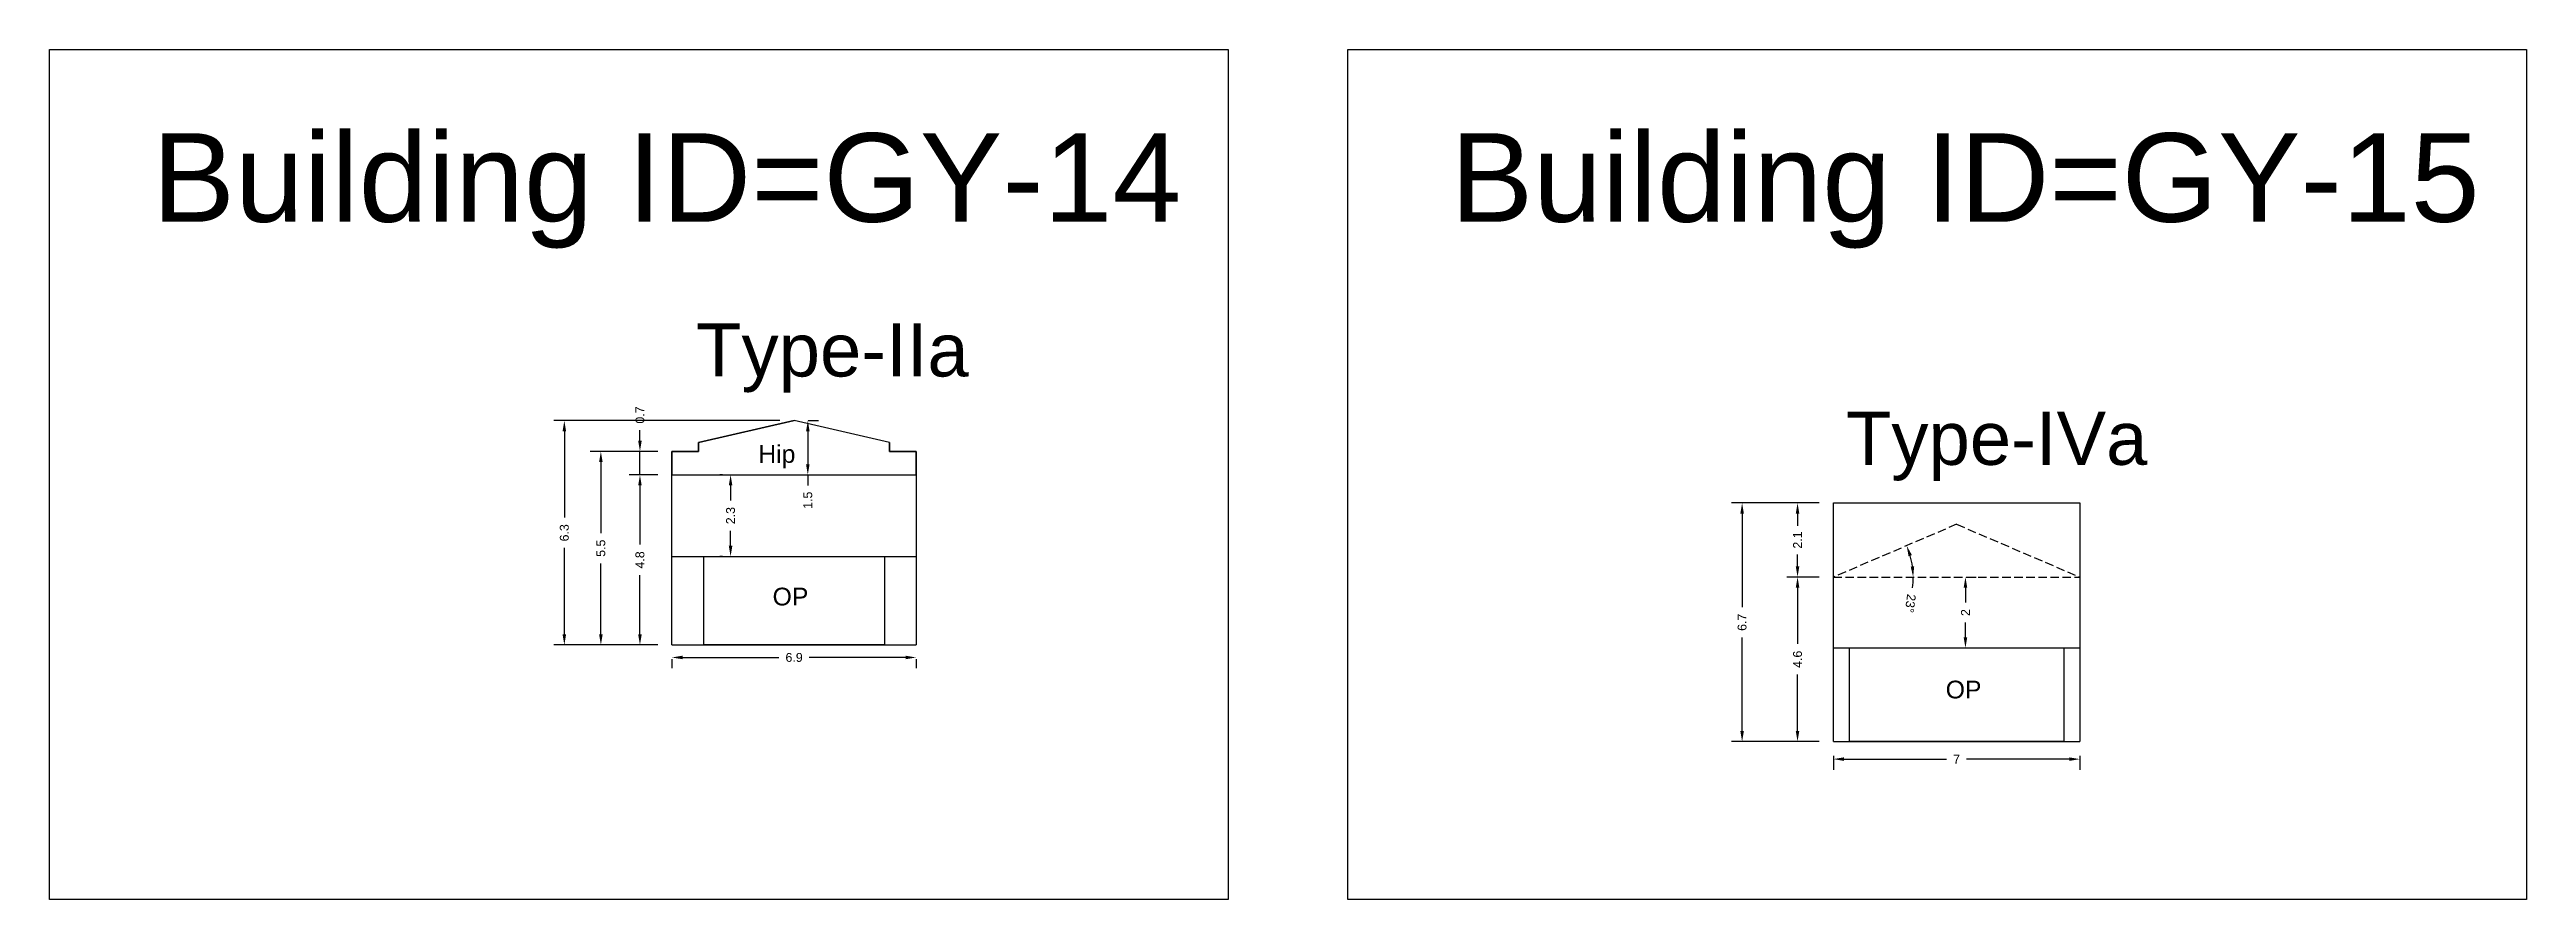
# Model space of a CAD drawing. Header units: metres. Extents: x 3416649 to 3417076, y -6712857 to -6712690.
# Drawn here: x 3416780.4 to 3416850.2, y -6712755 to -6712731 of the extents above; entities that cross this region are included whole.
import ezdxf

# ---------------------------------------------------------------- set-up
doc = ezdxf.new("R2010")
doc.units = ezdxf.units.M
doc.linetypes.add('ACAD_ISO02W100', pattern=[15, 12, -3])
doc.layers.add('Dotted', color=7, linetype='ACAD_ISO02W100', plot=False)
doc.styles.get("Standard").update_dxf_attribs({"font": 'arial.ttf'})
doc.dimstyles.new('ISO-25', dxfattribs={"dimtxt": 0.25, "dimasz": 0.3, "dimexe": 0.3, "dimexo": 0.4, "dimgap": 0.2, "dimtad": 0, "dimdec": 1, "dimdsep": 46, "dimtxsty": 'Standard', "dimcen": 2.5, "dimadec": 0, "dimazin": 0, "dimtfac": 1, "dimtdec": 1, "dimtmove": 0, "dimatfit": 3, "dimfxl": 1, "dimarcsym": 0})

# ---------------------------------------------------------------- blocks, each defined once
blk = doc.blocks.new('*D91')
at = {"color": 0, "lineweight": -2, "transparency": 16777216}
for p, q in [((3416797.931, -6712748.219), (3416797.931, -6712748.471)), ((3416798.231, -6712748.171), (3416800.948, -6712748.171)), ((3416804.521, -6712748.171), (3416801.805, -6712748.171)), ((3416804.821, -6712748.219), (3416804.821, -6712748.471))]:
    blk.add_line(p, q, dxfattribs=at)
at = {"color": 0, "transparency": 16777216}
for points in [[(3416798.231, -6712748.121), (3416798.231, -6712748.221), (3416797.931, -6712748.171)], [(3416804.521, -6712748.121), (3416804.521, -6712748.221), (3416804.821, -6712748.171)]]:
    blk.add_solid(points, dxfattribs=at)
at = {"layer": 'Defpoints', "color": 0, "transparency": 16777216}
for p in [(3416797.931, -6712747.819), (3416804.821, -6712747.819), (3416804.821, -6712748.171)]:
    blk.add_point(p, dxfattribs=at)
at = {"color": 0, "transparency": 16777216, "insert": (3416801.376, -6712748.171), "char_height": 0.25, "attachment_point": 5}
blk.add_mtext('6.9', dxfattribs=at)
blk = doc.blocks.new('*D92')
at = {"color": 0, "lineweight": -2, "transparency": 16777216}
for p, q in [((3416797.531, -6712743.019), (3416796.729, -6712743.019)), ((3416797.029, -6712743.319), (3416797.029, -6712744.986)), ((3416797.029, -6712747.519), (3416797.029, -6712745.851)), ((3416797.531, -6712747.819), (3416796.729, -6712747.819))]:
    blk.add_line(p, q, dxfattribs=at)
at = {"color": 0, "transparency": 16777216}
for points in [[(3416796.979, -6712743.319), (3416797.079, -6712743.319), (3416797.029, -6712743.019)], [(3416796.979, -6712747.519), (3416797.079, -6712747.519), (3416797.029, -6712747.819)]]:
    blk.add_solid(points, dxfattribs=at)
at = {"layer": 'Defpoints', "color": 0, "transparency": 16777216}
for p in [(3416797.029, -6712743.019), (3416797.931, -6712743.019), (3416797.931, -6712747.819)]:
    blk.add_point(p, dxfattribs=at)
at = {"color": 0, "transparency": 16777216, "insert": (3416797.029, -6712745.419), "char_height": 0.25, "attachment_point": 5, "rotation": 90}
blk.add_mtext('4.8', dxfattribs=at)
blk = doc.blocks.new('*D93')
at = {"color": 0, "lineweight": -2, "transparency": 16777216}
for p, q in [((3416797.531, -6712742.359), (3416795.627, -6712742.359)), ((3416795.927, -6712742.659), (3416795.927, -6712744.66)), ((3416795.927, -6712747.519), (3416795.927, -6712745.517)), ((3416797.531, -6712747.819), (3416795.627, -6712747.819))]:
    blk.add_line(p, q, dxfattribs=at)
at = {"color": 0, "transparency": 16777216}
for points in [[(3416795.877, -6712742.659), (3416795.977, -6712742.659), (3416795.927, -6712742.359)], [(3416795.877, -6712747.519), (3416795.977, -6712747.519), (3416795.927, -6712747.819)]]:
    blk.add_solid(points, dxfattribs=at)
at = {"layer": 'Defpoints', "color": 0, "transparency": 16777216}
for p in [(3416795.927, -6712742.359), (3416797.931, -6712742.359), (3416797.931, -6712747.819)]:
    blk.add_point(p, dxfattribs=at)
at = {"color": 0, "transparency": 16777216, "insert": (3416795.927, -6712745.089), "char_height": 0.25, "attachment_point": 5, "rotation": 90}
blk.add_mtext('5.5', dxfattribs=at)
blk = doc.blocks.new('*D94')
at = {"color": 0, "lineweight": -2, "transparency": 16777216}
for p, q in [((3416800.976, -6712741.489), (3416794.597, -6712741.489)), ((3416794.897, -6712741.789), (3416794.897, -6712744.225)), ((3416794.897, -6712747.519), (3416794.897, -6712745.082)), ((3416797.531, -6712747.819), (3416794.597, -6712747.819))]:
    blk.add_line(p, q, dxfattribs=at)
at = {"color": 0, "transparency": 16777216}
for points in [[(3416794.847, -6712741.789), (3416794.947, -6712741.789), (3416794.897, -6712741.489)], [(3416794.847, -6712747.519), (3416794.947, -6712747.519), (3416794.897, -6712747.819)]]:
    blk.add_solid(points, dxfattribs=at)
at = {"layer": 'Defpoints', "color": 0, "transparency": 16777216}
for p in [(3416794.897, -6712741.489), (3416801.376, -6712741.489), (3416797.931, -6712747.819)]:
    blk.add_point(p, dxfattribs=at)
at = {"color": 0, "transparency": 16777216, "insert": (3416794.897, -6712744.654), "char_height": 0.25, "attachment_point": 5, "rotation": 90}
blk.add_mtext('6.3', dxfattribs=at)
blk = doc.blocks.new('*D95')
at = {"color": 0, "lineweight": -2, "transparency": 16777216}
for p, q in [((3416797.029, -6712742.059), (3416797.029, -6712741.759)), ((3416797.531, -6712742.359), (3416796.729, -6712742.359)), ((3416797.029, -6712743.019), (3416797.029, -6712742.359)), ((3416797.531, -6712743.019), (3416796.729, -6712743.019)), ((3416797.029, -6712743.319), (3416797.029, -6712743.619))]:
    blk.add_line(p, q, dxfattribs=at)
at = {"color": 0, "transparency": 16777216}
for points in [[(3416796.979, -6712742.059), (3416797.079, -6712742.059), (3416797.029, -6712742.359)], [(3416796.979, -6712743.319), (3416797.079, -6712743.319), (3416797.029, -6712743.019)]]:
    blk.add_solid(points, dxfattribs=at)
at = {"layer": 'Defpoints', "color": 0, "transparency": 16777216}
for p in [(3416797.029, -6712742.359), (3416797.931, -6712742.359), (3416797.931, -6712743.019)]:
    blk.add_point(p, dxfattribs=at)
at = {"color": 0, "transparency": 16777216, "insert": (3416797.029, -6712741.331), "char_height": 0.25, "attachment_point": 5, "rotation": 90}
blk.add_mtext('0.7', dxfattribs=at)
blk = doc.blocks.new('*D96')
at = {"color": 0, "lineweight": -2, "transparency": 16777216}
for p, q in [((3416801.763, -6712741.789), (3416801.763, -6712742.719)), ((3416801.776, -6712741.489), (3416802.063, -6712741.489)), ((3416801.763, -6712743.019), (3416801.763, -6712743.319)), ((3416801.776, -6712743.019), (3416802.063, -6712743.019))]:
    blk.add_line(p, q, dxfattribs=at)
at = {"color": 0, "transparency": 16777216}
for points in [[(3416801.713, -6712741.789), (3416801.813, -6712741.789), (3416801.763, -6712741.489)], [(3416801.713, -6712742.719), (3416801.813, -6712742.719), (3416801.763, -6712743.019)]]:
    blk.add_solid(points, dxfattribs=at)
at = {"layer": 'Defpoints', "color": 0, "transparency": 16777216}
for p in [(3416801.376, -6712741.489), (3416801.376, -6712743.019), (3416801.763, -6712743.019)]:
    blk.add_point(p, dxfattribs=at)
at = {"color": 0, "transparency": 16777216, "insert": (3416801.763, -6712743.735), "char_height": 0.25, "attachment_point": 5, "rotation": 90}
blk.add_mtext('1.5', dxfattribs=at)
blk = doc.blocks.new('*D97')
at = {"color": 0, "lineweight": -2, "transparency": 16777216}
for p, q in [((3416799.361, -6712743.019), (3416799.285, -6712743.019)), ((3416799.585, -6712743.319), (3416799.585, -6712743.739)), ((3416799.585, -6712745.019), (3416799.585, -6712744.598)), ((3416799.361, -6712745.319), (3416799.285, -6712745.319))]:
    blk.add_line(p, q, dxfattribs=at)
at = {"color": 0, "transparency": 16777216}
for points in [[(3416799.535, -6712743.319), (3416799.635, -6712743.319), (3416799.585, -6712743.019)], [(3416799.535, -6712745.019), (3416799.635, -6712745.019), (3416799.585, -6712745.319)]]:
    blk.add_solid(points, dxfattribs=at)
at = {"layer": 'Defpoints', "color": 0, "transparency": 16777216}
for p in [(3416799.585, -6712743.019), (3416799.761, -6712743.019), (3416799.761, -6712745.319)]:
    blk.add_point(p, dxfattribs=at)
at = {"color": 0, "transparency": 16777216, "insert": (3416799.585, -6712744.169), "char_height": 0.25, "attachment_point": 5, "rotation": 90}
blk.add_mtext('2.3', dxfattribs=at)
blk = doc.blocks.new('*D98')
at = {"color": 0, "lineweight": -2, "transparency": 16777216}
for start, end in [(7.64648, 15.56206), (352.35352, 0)]:
    blk.add_arc((3416830.684, -6712745.903), 2.25, start, end, dxfattribs=at)
at = {"color": 0, "transparency": 16777216}
for points in [[(3416832.804, -6712745.316), (3416832.898, -6712745.283), (3416832.751, -6712745.017)], [(3416832.963, -6712745.601), (3416832.864, -6712745.607), (3416832.933, -6712745.903)]]:
    blk.add_solid(points, dxfattribs=at)
at = {"layer": 'Defpoints', "color": 0, "transparency": 16777216}
for p in [(3416834.159, -6712744.413), (3416832.852, -6712745.303), (3416830.684, -6712745.903), (3416830.684, -6712745.903), (3416837.634, -6712745.903)]:
    blk.add_point(p, dxfattribs=at)
at = {"color": 0, "transparency": 16777216, "insert": (3416832.854, -6712746.646), "char_height": 0.25, "attachment_point": 5, "rotation": 262.35352}
blk.add_mtext('23°', dxfattribs=at)
blk = doc.blocks.new('*D99')
at = {"color": 0, "lineweight": -2, "transparency": 16777216}
for p, q in [((3416830.284, -6712745.903), (3416829.373, -6712745.903)), ((3416829.673, -6712746.203), (3416829.673, -6712747.791)), ((3416829.673, -6712750.243), (3416829.673, -6712748.656)), ((3416830.284, -6712750.543), (3416829.373, -6712750.543))]:
    blk.add_line(p, q, dxfattribs=at)
at = {"color": 0, "transparency": 16777216}
for points in [[(3416829.623, -6712746.203), (3416829.723, -6712746.203), (3416829.673, -6712745.903)], [(3416829.623, -6712750.243), (3416829.723, -6712750.243), (3416829.673, -6712750.543)]]:
    blk.add_solid(points, dxfattribs=at)
at = {"layer": 'Defpoints', "color": 0, "transparency": 16777216}
for p in [(3416829.673, -6712745.903), (3416830.684, -6712745.903), (3416830.684, -6712750.543)]:
    blk.add_point(p, dxfattribs=at)
at = {"color": 0, "transparency": 16777216, "insert": (3416829.673, -6712748.223), "char_height": 0.25, "attachment_point": 5, "rotation": 90}
blk.add_mtext('4.6', dxfattribs=at)
blk = doc.blocks.new('*D100')
at = {"color": 0, "lineweight": -2, "transparency": 16777216}
for p, q in [((3416830.284, -6712743.813), (3416829.373, -6712743.813)), ((3416829.673, -6712744.113), (3416829.673, -6712744.453)), ((3416829.673, -6712745.603), (3416829.673, -6712745.264)), ((3416830.284, -6712745.903), (3416829.373, -6712745.903))]:
    blk.add_line(p, q, dxfattribs=at)
at = {"color": 0, "transparency": 16777216}
for points in [[(3416829.623, -6712744.113), (3416829.723, -6712744.113), (3416829.673, -6712743.813)], [(3416829.623, -6712745.603), (3416829.723, -6712745.603), (3416829.673, -6712745.903)]]:
    blk.add_solid(points, dxfattribs=at)
at = {"layer": 'Defpoints', "color": 0, "transparency": 16777216}
for p in [(3416829.673, -6712743.813), (3416830.684, -6712743.813), (3416830.684, -6712745.903)]:
    blk.add_point(p, dxfattribs=at)
at = {"color": 0, "transparency": 16777216, "insert": (3416829.673, -6712744.858), "char_height": 0.25, "attachment_point": 5, "rotation": 90}
blk.add_mtext('2.1', dxfattribs=at)
blk = doc.blocks.new('*D101')
at = {"color": 0, "lineweight": -2, "transparency": 16777216}
for p, q in [((3416830.284, -6712743.813), (3416827.81, -6712743.813)), ((3416828.11, -6712744.113), (3416828.11, -6712746.75)), ((3416828.11, -6712750.243), (3416828.11, -6712747.607)), ((3416830.284, -6712750.543), (3416827.81, -6712750.543))]:
    blk.add_line(p, q, dxfattribs=at)
at = {"color": 0, "transparency": 16777216}
for points in [[(3416828.06, -6712744.113), (3416828.16, -6712744.113), (3416828.11, -6712743.813)], [(3416828.06, -6712750.243), (3416828.16, -6712750.243), (3416828.11, -6712750.543)]]:
    blk.add_solid(points, dxfattribs=at)
at = {"layer": 'Defpoints', "color": 0, "transparency": 16777216}
for p in [(3416828.11, -6712743.813), (3416830.684, -6712743.813), (3416830.684, -6712750.543)]:
    blk.add_point(p, dxfattribs=at)
at = {"color": 0, "transparency": 16777216, "insert": (3416828.11, -6712747.178), "char_height": 0.25, "attachment_point": 5, "rotation": 90}
blk.add_mtext('6.7', dxfattribs=at)
blk = doc.blocks.new('*D102')
at = {"color": 0, "lineweight": -2, "transparency": 16777216}
for p, q in [((3416830.684, -6712750.943), (3416830.684, -6712751.339)), ((3416830.984, -6712751.039), (3416833.878, -6712751.039)), ((3416837.334, -6712751.039), (3416834.44, -6712751.039)), ((3416837.634, -6712750.943), (3416837.634, -6712751.339))]:
    blk.add_line(p, q, dxfattribs=at)
at = {"color": 0, "transparency": 16777216}
for points in [[(3416830.984, -6712750.989), (3416830.984, -6712751.089), (3416830.684, -6712751.039)], [(3416837.334, -6712750.989), (3416837.334, -6712751.089), (3416837.634, -6712751.039)]]:
    blk.add_solid(points, dxfattribs=at)
at = {"layer": 'Defpoints', "color": 0, "transparency": 16777216}
for p in [(3416830.684, -6712750.543), (3416837.634, -6712750.543), (3416837.634, -6712751.039)]:
    blk.add_point(p, dxfattribs=at)
at = {"color": 0, "transparency": 16777216, "insert": (3416834.159, -6712751.039), "char_height": 0.25, "attachment_point": 5}
blk.add_mtext('7', dxfattribs=at)
blk = doc.blocks.new('*D103')
at = {"color": 0, "lineweight": -2, "transparency": 16777216}
for p, q in [((3416834.559, -6712745.903), (3416834.708, -6712745.903)), ((3416834.408, -6712746.203), (3416834.408, -6712746.621)), ((3416834.408, -6712747.603), (3416834.408, -6712747.186)), ((3416834.559, -6712747.903), (3416834.708, -6712747.903))]:
    blk.add_line(p, q, dxfattribs=at)
at = {"color": 0, "transparency": 16777216}
for points in [[(3416834.358, -6712746.203), (3416834.458, -6712746.203), (3416834.408, -6712745.903)], [(3416834.358, -6712747.603), (3416834.458, -6712747.603), (3416834.408, -6712747.903)]]:
    blk.add_solid(points, dxfattribs=at)
at = {"layer": 'Defpoints', "color": 0, "transparency": 16777216}
for p in [(3416834.159, -6712745.903), (3416834.408, -6712745.903), (3416834.159, -6712747.903)]:
    blk.add_point(p, dxfattribs=at)
at = {"color": 0, "transparency": 16777216, "insert": (3416834.408, -6712746.903), "char_height": 0.25, "attachment_point": 5, "rotation": 90}
blk.add_mtext('2', dxfattribs=at)

msp = doc.modelspace()

# ---------------------------------------------------------------- linework, layer by layer
for points in [[(3416780.38, -6712731.019), (3416813.618, -6712731.019), (3416813.618, -6712754.999), (3416780.38, -6712754.999)], [(3416816.99, -6712731.019), (3416850.228, -6712731.019), (3416850.228, -6712754.999), (3416816.99, -6712754.999)], [(3416804.821, -6712743.019), (3416804.821, -6712742.359), (3416804.071, -6712742.359), (3416804.071, -6712742.109), (3416801.376, -6712741.489), (3416798.681, -6712742.109), (3416798.681, -6712742.359), (3416797.931, -6712742.359), (3416797.931, -6712743.019)], [(3416798.831, -6712745.319), (3416803.921, -6712745.319), (3416803.921, -6712747.819), (3416798.831, -6712747.819)], [(3416831.134, -6712747.903), (3416837.184, -6712747.903), (3416837.184, -6712750.543), (3416831.134, -6712750.543)]]:
    msp.add_lwpolyline(points, close=True)
for points in [[(3416798.681, -6712742.109), (3416801.376, -6712741.489)], [(3416804.071, -6712742.109), (3416801.376, -6712741.489)], [(3416797.931, -6712742.359), (3416798.681, -6712742.359)], [(3416797.931, -6712747.819), (3416797.931, -6712742.359)], [(3416798.681, -6712742.359), (3416798.681, -6712742.109)], [(3416804.071, -6712742.109), (3416804.071, -6712742.359)], [(3416804.071, -6712742.359), (3416804.821, -6712742.359)], [(3416804.821, -6712742.359), (3416804.821, -6712747.819)], [(3416830.684, -6712743.813), (3416837.634, -6712743.813)], [(3416830.684, -6712750.543), (3416830.684, -6712743.813)], [(3416837.634, -6712743.813), (3416837.634, -6712750.543)], [(3416797.931, -6712745.319), (3416804.821, -6712745.319)], [(3416798.831, -6712747.819), (3416798.831, -6712745.319)], [(3416803.921, -6712745.319), (3416803.921, -6712747.819)], [(3416797.931, -6712747.819), (3416804.821, -6712747.819)], [(3416830.684, -6712747.903), (3416837.634, -6712747.903)], [(3416831.134, -6712750.543), (3416831.134, -6712747.903)], [(3416837.184, -6712747.903), (3416837.184, -6712750.543)], [(3416830.684, -6712750.543), (3416837.634, -6712750.543)]]:
    msp.add_lwpolyline(points)
at = {"layer": 'Dotted', "ltscale": 0.02}
for points in [[(3416797.931, -6712743.019), (3416804.821, -6712743.019)], [(3416834.159, -6712744.413), (3416830.684, -6712745.903)], [(3416834.159, -6712744.413), (3416837.634, -6712745.903)], [(3416830.684, -6712745.903), (3416837.634, -6712745.903)]]:
    msp.add_lwpolyline(points, dxfattribs=at)

# ---------------------------------------------------------------- texts
at = {"attachment_point": 1}
for s, width, heights, insert, char_height in [('Building ID=GY-14', 67.86454, [0.517], (3416783.277, -6712733.38), 2.5), ('Building ID=GY-15', 67.86454, [0.517], (3416819.887, -6712733.38), 2.5), ('Type-IIa ', 9.99112, [0.517], (3416798.614, -6712738.744), 1.5), ('Type-IVa ', 9.99112, [0.517], (3416831.039, -6712741.237), 1.5), ('Hip', 1.17554, [0], (3416800.366, -6712742.18), 0.5), ('OP', 1.17554, [0], (3416800.769, -6712746.203), 0.5), ('OP', 1.17554, [0], (3416833.851, -6712748.826), 0.5)]:
    msp.add_mtext_dynamic_manual_height_columns(s, width=width, gutter_width=12.5, heights=heights, dxfattribs=dict(at, insert=insert, char_height=char_height))

# ---------------------------------------------------------------- dimensions: what is measured, and where the dimension line sits
for base, p1, p2, picture, middle in [((3416797.029, -6712742.359), (3416797.931, -6712743.019), (3416797.931, -6712742.359), '*D95', (3416797.029, -6712741.331)), ((3416794.897, -6712741.489), (3416797.931, -6712747.819), (3416801.376, -6712741.489), '*D94', (3416794.897, -6712744.654)), ((3416801.763, -6712743.019), (3416801.376, -6712741.489), (3416801.376, -6712743.019), '*D96', (3416801.763, -6712743.735)), ((3416795.927, -6712742.359), (3416797.931, -6712747.819), (3416797.931, -6712742.359), '*D93', (3416795.927, -6712745.089)), ((3416797.029, -6712743.019), (3416797.931, -6712747.819), (3416797.931, -6712743.019), '*D92', (3416797.029, -6712745.419)), ((3416799.585, -6712743.019), (3416799.761, -6712745.319), (3416799.761, -6712743.019), '*D97', (3416799.585, -6712744.169)), ((3416828.11, -6712743.813), (3416830.684, -6712750.543), (3416830.684, -6712743.813), '*D101', (3416828.11, -6712747.178)), ((3416829.673, -6712743.813), (3416830.684, -6712745.903), (3416830.684, -6712743.813), '*D100', (3416829.673, -6712744.858)), ((3416829.673, -6712745.903), (3416830.684, -6712750.543), (3416830.684, -6712745.903), '*D99', (3416829.673, -6712748.223)), ((3416834.408, -6712745.903), (3416834.159, -6712747.903), (3416834.159, -6712745.903), '*D103', (3416834.408, -6712746.903))]:
    dim = msp.add_linear_dim(base=base, p1=p1, p2=p2, angle=90, dimstyle='ISO-25')
    dim.commit()
    dim.dimension.update_dxf_attribs({"geometry": picture, "text_midpoint": middle})
dim = msp.add_angular_dim_2l(base=(3416832.852, -6712745.303), line1=((3416830.684, -6712745.903), (3416837.634, -6712745.903)), line2=((3416834.159, -6712744.413), (3416830.684, -6712745.903)), dimstyle='ISO-25')
dim.commit()
dim.dimension.update_dxf_attribs({"geometry": '*D98', "text_midpoint": (3416832.854, -6712746.646)})
for base, p1, p2, picture, middle in [((3416804.821, -6712748.171), (3416797.931, -6712747.819), (3416804.821, -6712747.819), '*D91', (3416801.376, -6712748.171)), ((3416837.633875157, -6712751.038733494), (3416830.683875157, -6712750.543383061), (3416837.633875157, -6712750.543383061), '*D102', (3416834.158875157, -6712751.038733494))]:
    dim = msp.add_linear_dim(base=base, p1=p1, p2=p2, dimstyle='ISO-25')
    dim.commit()
    dim.dimension.update_dxf_attribs({"geometry": picture, "text_midpoint": middle})

doc.saveas('drawing.dxf')
